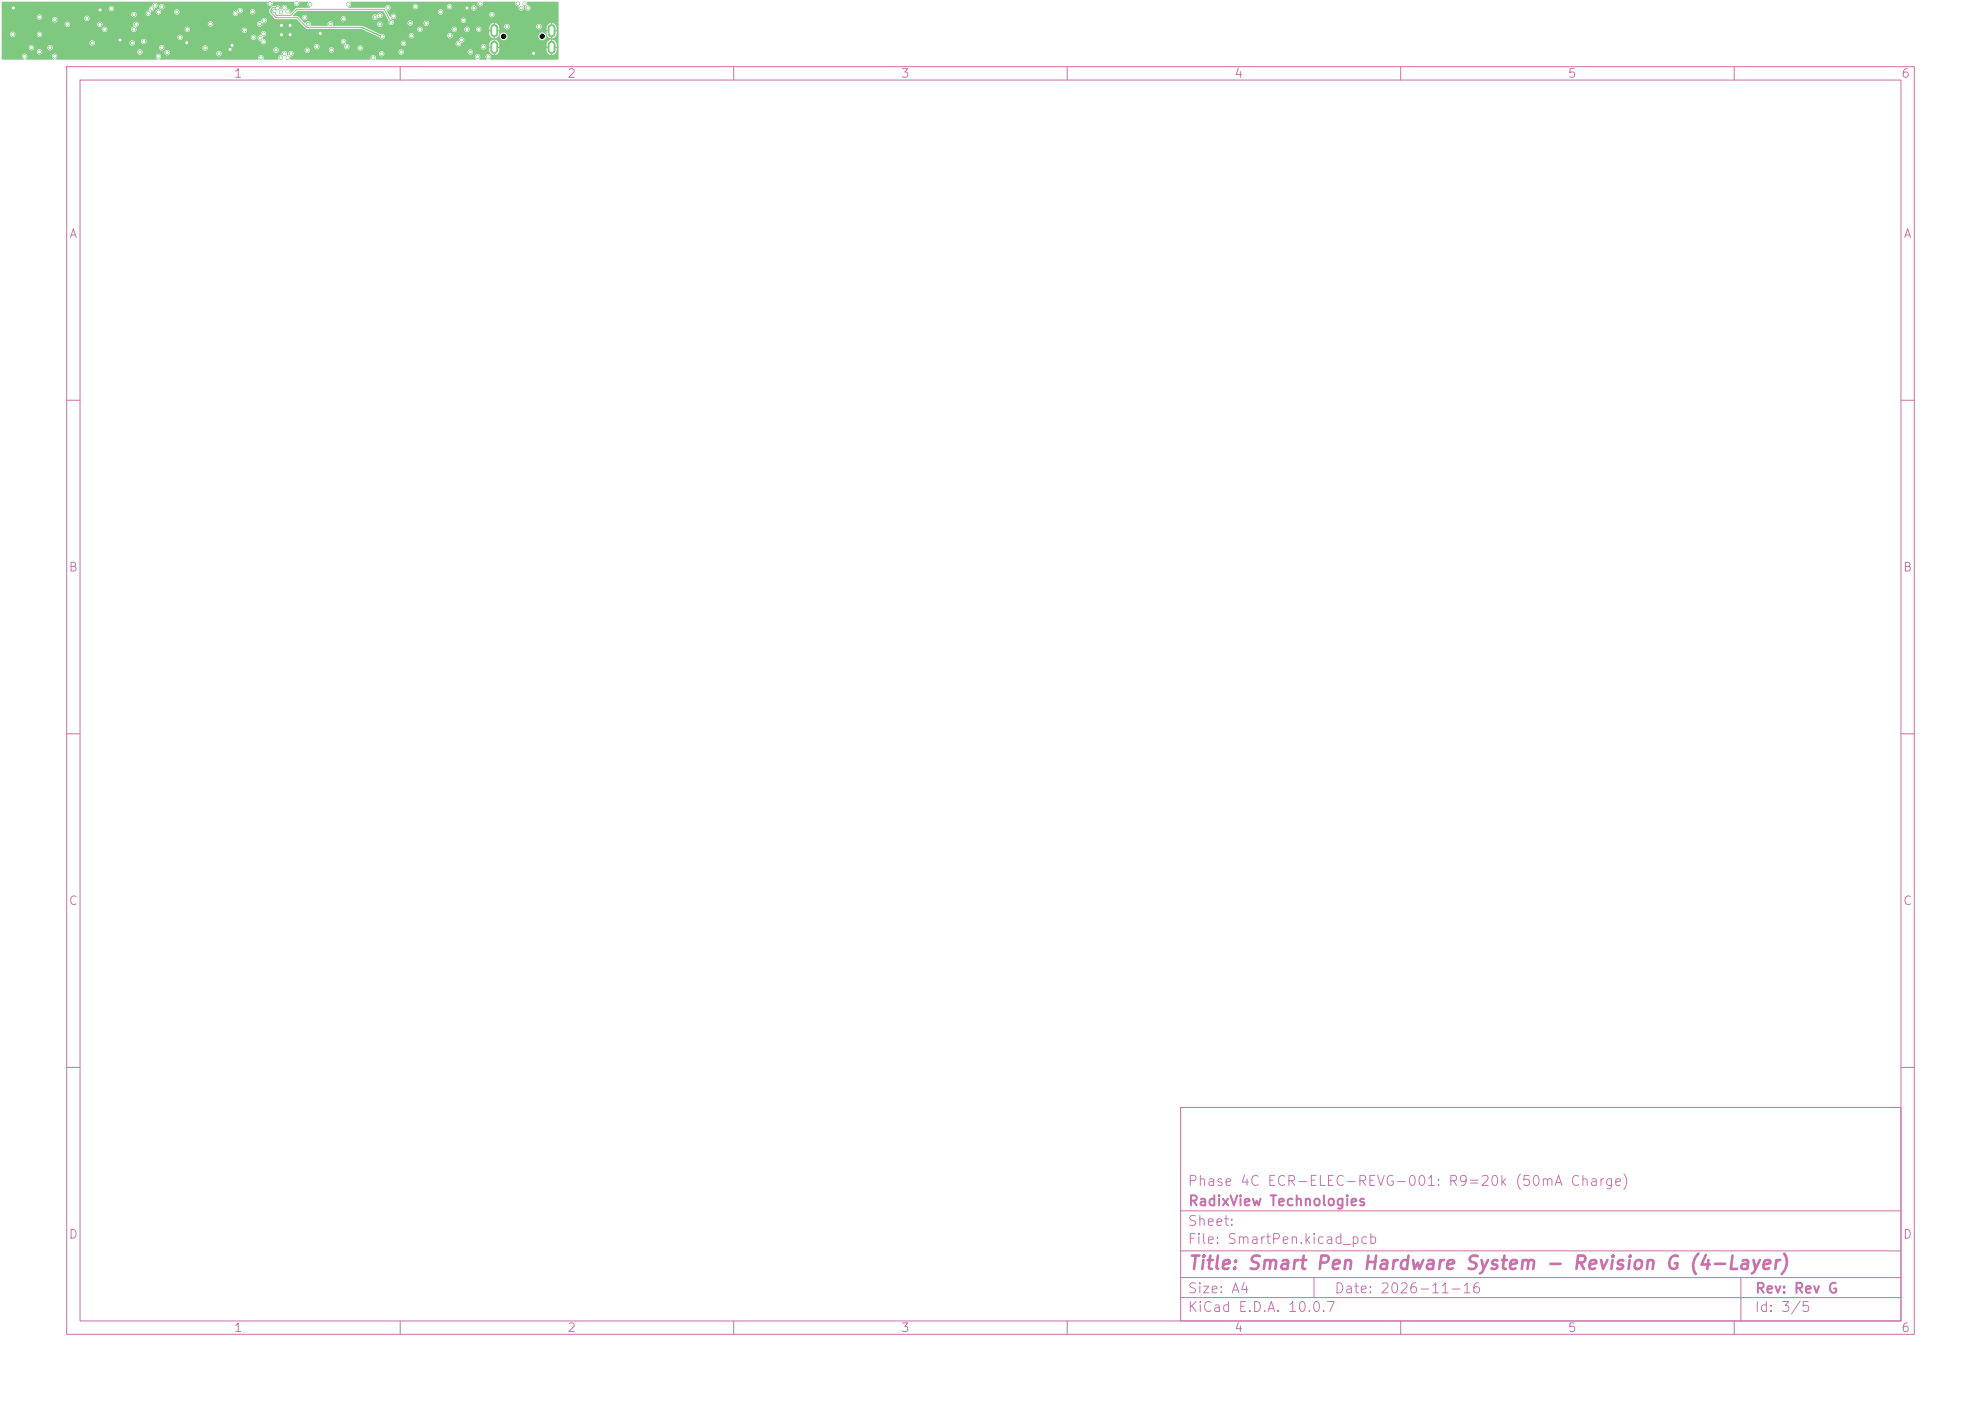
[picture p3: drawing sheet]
<svg xmlns="http://www.w3.org/2000/svg" width="297mm" height="210mm" viewBox="0 0 297 210" stroke-linecap="round" stroke-linejoin="round" font-family="sans-serif">
<defs><g id="words">
<text font-size="2" fill="#c872ab" x="178" y="190.8">Title: Smart Pen Hardware System - Revision G (4-Layer)</text>
<g font-size="1.5" fill="#c872ab">
<text x="178" y="178.1">Phase 4C ECR-ELEC-REVG-001: R9=20k (50mA Charge)</text>
<text x="178" y="184.1">Sheet:</text>
<text x="178" y="181.1">RadixView Technologies</text>
<text x="178" y="186.8">File: SmartPen.kicad_pcb</text>
<text x="178" y="197">KiCad E.D.A. 10.0.7</text>
<text x="178" y="194.2">Size: A4</text>
<text x="200" y="194.2">Date: 2026-11-16</text>
<text x="263" y="197">Id: 3/5</text>
<text x="263" y="194.2">Rev: Rev G</text>
</g>
<g font-size="1.3" fill="#c872ab">
<text x="35" y="12">1</text>
<text x="85" y="12">2</text>
<text x="135" y="12">3</text>
<text x="185" y="12">4</text>
<text x="235" y="12">5</text>
<text x="285" y="12">6</text>
<text x="10.3" y="36">A</text>
<text x="285.3" y="36">A</text>
<text x="10.2" y="86">B</text>
<text x="285.2" y="86">B</text>
<text x="10.2" y="136">C</text>
<text x="285.2" y="136">C</text>
<text x="10.2" y="186">D</text>
<text x="285.2" y="186">D</text>
<text x="35" y="200">1</text>
<text x="85" y="200">2</text>
<text x="135" y="200">3</text>
<text x="185" y="200">4</text>
<text x="235" y="200">5</text>
<text x="285" y="200">6</text>
</g>
</g></defs>
<g fill="none" stroke="#c872ab" stroke-width=".15">
<path d="M10 10h277v190h-277zM12 12h273v186h-273zM60 10v2M110 10v2M160 10v2M210 10v2M260 10v2M10 60h2M285 60h2M10 110h2M285 110h2M10 160h2"/>
<path d="M177 166h108v32h-108zM285 160h2M60 198v2M110 198v2M160 198v2M177 194.5h108M177 191.5h108M177 187.5h108M177 181.5h108M197 191.5v3M210 198v2M260 198v2"/>
<path d="M261 191.5v6.5"/>
</g>
<path d="M74.1 4.2v.8M74.1 6.7v.8M82.7 4.2v.8M82.7 6.7v.8" fill="none" stroke="#7fc87f" stroke-width="1.2"/>
<g fill="#7fc87f" stroke="#7fc87f" stroke-width=".15">
<circle cx="38.9" cy="3.6" r=".25"/>
<circle cx="31.6" cy="3.6" r=".25"/>
<circle cx="34.5" cy="7.4" r=".25"/>
<circle cx="34.8" cy="6.8" r=".25"/>
<circle cx="18" cy="6" r=".25"/>
<circle cx="15" cy="1.5" r=".25"/>
<circle cx="2" cy="1.2" r=".25"/>
<circle cx="43.5" cy="3.8" r=".25"/>
<circle cx="70" cy="1.2" r=".25"/>
<circle cx="48" cy="5" r=".25"/>
<circle cx="28" cy="6.4" r=".25"/>
<circle cx="43.5" cy="5.2" r=".25"/>
<circle cx="42.2" cy="3.8" r=".25"/>
<circle cx="80" cy="8" r=".25"/>
<circle cx="42.2" cy="5.2" r=".25"/>
<circle cx="68.1" cy="4.4" r=".25"/>
<circle cx="28.1" cy="4.4" r=".25"/>
<circle cx="63" cy="4.4" r=".25"/>
<circle cx="70" cy="4.4" r=".25"/>
<circle cx="30.8" cy="7.2" r=".25"/>
<circle cx="32.8" cy="8.1" r=".25"/>
<circle cx="42.6" cy="8.1" r=".25"/>
<circle cx="80.8" cy="4" r=".25"/>
<circle cx="61.7" cy="5.4" r=".25"/>
<circle cx="67.4" cy="5.3" r=".25"/>
<circle cx="71.8" cy="4.4" r=".25"/>
<circle cx="76" cy="4" r=".25"/>
<circle cx="73.7" cy="2.2" r=".25"/>
<circle cx="73.2" cy="8.5" r=".25"/>
<circle cx="77.6" cy=".6" r=".25"/>
<circle cx="72" cy=".6" r=".25"/>
<circle cx="78.6" cy=".6" r=".25"/>
<circle cx="71.6" cy="8.5" r=".25"/>
<circle cx="79.1" cy="1.2" r=".25"/>
<circle cx="71" cy="1.2" r=".25"/>
<circle cx="78.1" cy="1.2" r=".25"/>
<circle cx="36.6" cy="4.5" r=".25"/>
<circle cx="68.7" cy="6.6" r=".25"/>
<circle cx="56.2" cy="2.6" r=".25"/>
<circle cx="25.1" cy="7.9" r=".25"/>
<circle cx="20.1" cy="2.2" r=".25"/>
<circle cx="5.9" cy="5.2" r=".25"/>
<circle cx="46.1" cy="7.5" r=".25"/>
<circle cx="44.5" cy=".5" r=".25"/>
<circle cx="21.6" cy="6.2" r=".25"/>
<circle cx="13.8" cy="6.4" r=".25"/>
<circle cx="49.7" cy="7.5" r=".25"/>
<circle cx="37.9" cy="1.8" r=".25"/>
<circle cx="69.5" cy="3.1" r=".25"/>
<circle cx="40.5" cy=".5" r=".25"/>
<circle cx="5.9" cy="7.8" r=".25"/>
<circle cx="56.9" cy="3.6" r=".25"/>
<circle cx="51.5" cy="2.8" r=".25"/>
<circle cx="20.1" cy="4.4" r=".25"/>
<circle cx="8.2" cy="3" r=".25"/>
<circle cx="1.9" cy="5.2" r=".25"/>
<circle cx="60.1" cy="7.8" r=".25"/>
<circle cx="5.9" cy="2.6" r=".25"/>
<circle cx="35.3" cy="2" r=".25"/>
<circle cx="19.8" cy="6.4" r=".25"/>
<circle cx="45.7" cy="2.6" r=".25"/>
<circle cx="58.2" cy="1.1" r=".25"/>
<circle cx="42.6" cy="1.1" r=".25"/>
<circle cx="58.6" cy="3.4" r=".25"/>
<circle cx="41.1" cy="1.6" r=".25"/>
<circle cx="41.6" cy="1.2" r=".25"/>
<circle cx="57.3" cy="5.5" r=".25"/>
<circle cx="43.1" cy="1.7" r=".25"/>
<circle cx="57" cy="2.3" r=".25"/>
<circle cx="7.5" cy="7.1" r=".25"/>
<circle cx="27" cy="5.6" r=".25"/>
<circle cx="24.3" cy="7.1" r=".25"/>
<circle cx="38" cy="5.6" r=".25"/>
<circle cx="4.7" cy="7.1" r=".25"/>
<circle cx="39.5" cy="5.1" r=".25"/>
<circle cx="8.2" cy="8.4" r=".25"/>
<circle cx="23.8" cy="8.4" r=".25"/>
<circle cx="3.7" cy="8.4" r=".25"/>
<circle cx="10.1" cy="3.6" r=".25"/>
<circle cx="20.4" cy="3.6" r=".25"/>
<circle cx="15" cy="3.6" r=".25"/>
<circle cx="22.2" cy="2" r=".25"/>
<circle cx="21" cy="7.8" r=".25"/>
<circle cx="22.7" cy="1.3" r=".25"/>
<circle cx="16.7" cy="1.3" r=".25"/>
<circle cx="23.3" cy=".8" r=".25"/>
<circle cx="15.7" cy="4.4" r=".25"/>
<circle cx="23.8" cy="1.8" r=".25"/>
<circle cx="26.5" cy="1.8" r=".25"/>
<circle cx="66" cy="1.8" r=".25"/>
<circle cx="24.2" cy="1" r=".25"/>
<circle cx="46.2" cy="3.6" r=".25"/>
<circle cx="49.5" cy="3.6" r=".25"/>
<circle cx="39.5" cy="6.2" r=".25"/>
<circle cx="51.5" cy="6.2" r=".25"/>
<circle cx="41.4" cy="7.5" r=".25"/>
<circle cx="39" cy="5.7" r=".25"/>
<circle cx="47.5" cy="7" r=".25"/>
<circle cx="13" cy="2.8" r=".25"/>
<circle cx="39.6" cy="3.1" r=".25"/>
<circle cx="36" cy="1.6" r=".25"/>
<circle cx="42.1" cy="1.8" r=".25"/>
<circle cx="46.5" cy=".6" r=".25"/>
<circle cx="52.2" cy=".6" r=".25"/>
<circle cx="72.5" cy="7" r=".25"/>
<circle cx="69.2" cy="6" r=".25"/>
<circle cx="52" cy="7" r=".25"/>
<circle cx="54" cy="7.2" r=".25"/>
<circle cx="70.5" cy="7.8" r=".25"/>
<circle cx="43.6" cy="8.1" r=".25"/>
<circle cx="57.2" cy="8.1" r=".25"/>
<circle cx="55.9" cy="8.7" r=".25"/>
<circle cx="43.1" cy="8.6" r=".25"/>
<circle cx="42.1" cy="8.6" r=".25"/>
<circle cx="39.1" cy="8.7" r=".25"/>
<circle cx="59" cy="2.4" r=".25"/>
<circle cx="60.5" cy="6.5" r=".25"/>
<circle cx="61.5" cy="3.4" r=".25"/>
<circle cx="63.9" cy="3.5" r=".25"/>
<circle cx="67.4" cy="1" r=".25"/>
<circle cx="62.3" cy="1" r=".25"/>
</g>
<path d="M41.1 1.7l.3 .6h2.2l.9-.9h13.1l1 2M41.6 1.2h-.7l-.3 .4 .1 .4 .6 .6 3.2 .1 1.6 1.4h8.1l3.1 1.4M54.4 4.2h.1M55.9 4.9h.1" fill="none" stroke="#7fc87f" stroke-width=".15"/>
<path d="M.3 .3h39.8a.43 .43 0 0 0 .5 .6 .43 .43 0 0 0 .3-.6h3.2a.43 .43 0 0 0 .4 .6 .43 .43 0 0 0 .4-.6h1.3a.48 .48 0 0 0 .3 .8l-2 .1-1 .9-.1-.1a.47 .47 0 0 0 .1-.5 .47 .47 0 0 0-.5-.3 .43 .43 0 0 0-.5-.4 .43 .43 0 0 0-.3 .6h-.1a.48 .48 0 0 0-.2-.5 .48 .48 0 0 0-.6 0l-.5 .1-.4 .6 .1 .5 .7 .7 .2 .1h3l1.6 1.4h8.1l2.7 1.2a.43 .43 0 0 0 .6 .4 .43 .43 0 0 0 .2-.6h3.7v.1a.4 .4 0 0 0 .5 .3 .4 .4 0 0 0 .3-.4h4.9v.1a.4 .4 0 0 0 .7 .3 .4 .4 0 0 0 0-.7 .4 .4 0 0 0-.7 .3h-4.9v-.1a.4 .4 0 0 0-.5-.3 .4 .4 0 0 0-.3 .4h-3.7l-.1-.2h-.4l-1.8-.8h7.3a.4 .4 0 0 0 .4 .5 .4 .4 0 0 0 .4-.5h4.3l.2 .4a.4 .4 0 0 0 .4 0 .4 .4 0 0 0 .2-.4h1.1v.2a.4 .4 0 0 0 .5 .3 .4 .4 0 0 0 .3-.5h1v.2a.4 .4 0 0 0 .5 .3 .4 .4 0 0 0 .2-.7h1.3v.4h.4v.2h-.4v.5l.3 .5h.3v-.4h.2v.4h.3l.3-.3h.1a.58 .58 0 0 0 .6 .6 .58 .58 0 0 0 .6-.6h4.6v.1a.58 .58 0 0 0 .9 .4 .58 .58 0 0 0 0-.9 .58 .58 0 0 0-.9 .4h-4.6l-.1-.2a.58 .58 0 0 0-.6-.3 .58 .58 0 0 0-.5 .5h-.1v-.7h-.4v-.2h.4v-.6h.8a.4 .4 0 0 0 .4 .5 .4 .4 0 0 0 .4-.5h4l.1 .3a.4 .4 0 0 0 .7-.1h.8v.4h.4v.2h-.4v.5l.2 .4 .4 .1v-.4h.2v.4a.82 .82 0 0 0 .6-1h-.4v-.2h.4v-.4l-.1-.4-.4-.2h-.1v.4h-.2v-.4l-.5 .2-.1 .4h-.8a.4 .4 0 0 0-.3-.5 .4 .4 0 0 0-.5 .3h-4v-.1a.4 .4 0 0 0-.5-.2 .4 .4 0 0 0-.3 .3h-.8l-.2-.3-.4-.1v.4h-.2v-.4l-.5 .2-.1 .4h-1.3a.4 .4 0 0 0-.4-.1 .4 .4 0 0 0-.3 .3h-1v-.1a.4 .4 0 0 0-.5-.2 .4 .4 0 0 0-.3 .3h-1.1v-.1a.4 .4 0 0 0-.5-.2 .4 .4 0 0 0-.3 .3h-4.3l-.1-.1a.4 .4 0 0 0-.4-.2 .4 .4 0 0 0-.3 .3h-7.3l-1-.4-4.4-.1v-.2h6.6v.1a.4 .4 0 0 0 .7 .3 .4 .4 0 0 0 0-.7 .4 .4 0 0 0-.7 .3l-6.6-.1a.43 .43 0 0 0-.6-.3 .43 .43 0 0 0-.2 .7l-2.6-.1a.43 .43 0 0 0-.2-.6 .43 .43 0 0 0-.6 .3l-.9-.9h.5v.3a.4 .4 0 0 0 .7-.1h5.1v.1a.4 .4 0 0 0 .6 .3 .4 .4 0 0 0 0-.7h4.1v.1a.44 .44 0 0 0 .5 .4 .44 .44 0 0 0 .4-.4 .41 .41 0 0 0 .6-.1 .41 .41 0 0 0-.2-.6 .41 .41 0 0 0-.5 .4l-.1-.1a.4 .4 0 0 0-.7 .3h-4.1a.4 .4 0 0 0-.6 .3h-5.1v-.3a.4 .4 0 0 0-.4-.3 .4 .4 0 0 0-.3 .4l-1.4-.2 .7-.8h12.8l.9 1.6a.4 .4 0 0 0 .2 .5 .4 .4 0 0 0 .6-.3h2v.1a.4 .4 0 0 0 .4 .3 .4 .4 0 0 0 .4-.4h1.6v.2a.4 .4 0 0 0 .6 .2 .4 .4 0 0 0 0-.6 .4 .4 0 0 0-.6 .2h-1.6a.4 .4 0 0 0-.4-.4 .4 .4 0 0 0-.4 .4h-2l-.3-.4h10.3v.1a.4 .4 0 0 0 .6 .3 .4 .4 0 0 0 0-.7 .4 .4 0 0 0-.6 .3h-10.3l-.1-.1-.1-.1 .1-.1a.41 .41 0 0 0 .7-.1 .41 .41 0 0 0-.4-.6 .41 .41 0 0 0-.4 .6h-.1l-.5-.9h7.6l.1 .3 .3 .2 7.3-.1v.2a.4 .4 0 0 0 .7 .2 .4 .4 0 0 0 0-.6 .4 .4 0 0 0-.7 .2h-7a.4 .4 0 0 0 0-.6 .4 .4 0 0 0-.7 .2h-7.6v-.2a.4 .4 0 0 0 .5-.1 .4 .4 0 0 0 0-.5h3.4v.2a.4 .4 0 0 0 .5 .3 .4 .4 0 0 0 .3-.5h4.3v.2a.4 .4 0 0 0 .4 .3 .4 .4 0 0 0 .4-.3h2.8v.2a.4 .4 0 0 0 .7 .2 .4 .4 0 0 0 0-.6 .4 .4 0 0 0-.7 .2h-2.8a.4 .4 0 0 0-.3-.5 .4 .4 0 0 0-.5 .3h-4.3v-.1a.4 .4 0 0 0-.5-.2 .4 .4 0 0 0-.3 .3h-3.4a.45 .45 0 0 0-.5-.1 .45 .45 0 0 0-.3 .4l-5.5-.1a.51 .51 0 0 0 .3-.8h19.2a.43 .43 0 0 0 .4 .7 .43 .43 0 0 0 .3-.7h4.9a.46 .46 0 0 0 0 .5 .46 .46 0 0 0 .5 .2 .43 .43 0 0 0 .4 .6 .43 .43 0 0 0 .3-.6h.3a.41 .41 0 0 0 .2 .6 .41 .41 0 0 0 .6-.4 .41 .41 0 0 0-.6-.4v-.5h4.7v8.6h-10.3a.43 .43 0 0 0 .1-.6 .43 .43 0 0 0-.7 0l.2 .6h-1.2a.43 .43 0 0 0 .1-.6 .43 .43 0 0 0-.7 0l.2 .6h-15.1a.44 .44 0 0 0-.4-.7 .44 .44 0 0 0-.3 .7h-12.1v-.4l.4-.1 .1-.4h12.8a.4 .4 0 0 0 .6 .4 .4 .4 0 0 0 .1-.6h2.2v.1a.4 .4 0 0 0 .5 .3 .4 .4 0 0 0 .3-.5h9.6v.2a.4 .4 0 0 0 .6 .2 .4 .4 0 0 0 0-.6 .4 .4 0 0 0-.6 .2h-9.6v-.1a.4 .4 0 0 0-.5-.2 .4 .4 0 0 0-.3 .4l-2.2-.1a.4 .4 0 0 0-.7 .3l-12.8-.1a.43 .43 0 0 0-.6-.2 .43 .43 0 0 0-.2 .5h-.1a.46 .46 0 0 0-.2-.5 .46 .46 0 0 0-.6 .1l-.1 .4a.46 .46 0 0 0-.4 .7h-2.3a.43 .43 0 0 0-.4-.7 .43 .43 0 0 0-.3 .7h-15a.4 .4 0 0 0 .4-.6 .4 .4 0 0 0-.6-.1 .4 .4 0 0 0 0 .6v.1h-15.3a.4 .4 0 0 0 .3-.6 .4 .4 0 0 0-.6-.1 .4 .4 0 0 0 0 .6v.1h-4.2a.4 .4 0 0 0 .3-.6 .4 .4 0 0 0-.6-.1 .4 .4 0 0 0 0 .6v.1h-3.2v-1.2h5.2a.4 .4 0 0 0 .4 .5 .4 .4 0 0 0 .4-.5h14.3v.2a.4 .4 0 0 0 .4 .3 .4 .4 0 0 0 .4-.4h3.3v.3a.4 .4 0 0 0 .4 .2 .4 .4 0 0 0 .3-.3h7v.1a.4 .4 0 0 0 .6 .3 .4 .4 0 0 0 0-.7 .4 .4 0 0 0-.6 .3h-6.9a.4 .4 0 0 0-.4-.5 .4 .4 0 0 0-.4 .3h-3.3l-.1-.2a.4 .4 0 0 0-.4-.2 .4 .4 0 0 0-.3 .3h-14.3v-.1a.4 .4 0 0 0-.4-.2 .4 .4 0 0 0-.4 .3h-5.2v-.6h4v.1a.4 .4 0 0 0 .5 .3 .4 .4 0 0 0 .3-.4h2v.1a.4 .4 0 0 0 .5 .3 .4 .4 0 0 0 .3-.4h15.9v.1a.4 .4 0 0 0 .5 .3 .4 .4 0 0 0 .4-.4h5.7v.3a.41 .41 0 0 0 .7 0h9.9v.2a.4 .4 0 0 0 .4 .3 .4 .4 0 0 0 .4-.4h3.9v.1a.4 .4 0 0 0 .5 .3 .4 .4 0 0 0 .3-.5h2.8v.1a.4 .4 0 0 0 .6 .3 .4 .4 0 0 0 0-.6 .4 .4 0 0 0-.6 .2h-2.8l-.2-.2a.4 .4 0 0 0-.6 .3h-3.9v-.2a.4 .4 0 0 0-.5-.2 .4 .4 0 0 0-.3 .3h-9.9l.1-.3-.1-.2h16a.4 .4 0 0 0 .5 .5 .4 .4 0 0 0 .2-.7 .4 .4 0 0 0-.7 .1v.1h-16a.4 .4 0 0 0-.5-.1 .4 .4 0 0 0-.2 .3h-5.7a.4 .4 0 0 0-.4-.4 .4 .4 0 0 0-.5 .4h-15.9v-.1a.4 .4 0 0 0-.5-.3 .4 .4 0 0 0-.3 .4h-2v-.1a.4 .4 0 0 0-.5-.3 .4 .4 0 0 0-.3 .4h-4v-.7h13.1v.1a.4 .4 0 0 0 .5 .3 .4 .4 0 0 0 .3-.4h5.2v.1a.4 .4 0 0 0 .6 .3 .4 .4 0 0 0 .1-.6h1.1v.1a.4 .4 0 0 0 .6 .3 .4 .4 0 0 0 0-.7 .4 .4 0 0 0-.6 .3l-1.1-.1a.4 .4 0 0 0-.7 .3h-5.2v-.1a.4 .4 0 0 0-.4-.3 .4 .4 0 0 0-.4 .4h-13.1v-1.3h1.2v.1a.4 .4 0 0 0 .5 .4 .4 .4 0 0 0 .3-.5h3.2l.1 .3 .3 .2 20.7-.1a.4 .4 0 0 0 .4 .5 .4 .4 0 0 0 .4-.5h10.2v.2a.4 .4 0 0 0 .4 .3 .4 .4 0 0 0 .4-.4h.2l.2 .4 .3 .1a.41 .41 0 0 0 .3 .5 .41 .41 0 0 0 .5-.4h11.2l.2 .4h.4a.43 .43 0 0 0 0 .7 .43 .43 0 0 0 .7-.1l1.2-.1v.2a.4 .4 0 0 0 .5 .3 .4 .4 0 0 0 .2-.6h17.8v.1a.4 .4 0 0 0 .4 .3 .4 .4 0 0 0 .4-.4 .4 .4 0 0 0-.3-.4h.8v.4h.4v.2h-.4v.5l.2 .4 .4 .1v-.4h.2v.4a.82 .82 0 0 0 .6-1h-.4v-.2h.4v-.4h7.2v.4h.4v.2h-.4v.7l.2 .2 .4 .1v-.4h.2v.4a.82 .82 0 0 0 .6-1h-.4v-.2h.4v-.4l-.1-.4-.5-.2v.4h-.2v-.4h-.1l-.4 .2-.1 .4h-7.2l-.1-.4-.4-.2h-.1v.4h-.2v-.4l-.5 .2-.1 .4-1.1 .1-.2 .3h-17.8a.4 .4 0 0 0-.4-.2 .4 .4 0 0 0-.3 .3h-1.2v-.2a.5 .5 0 0 0-.6-.3v-.2h8.3v.2a.4 .4 0 0 0 .4 .3 .4 .4 0 0 0 .4-.4h7.4v.1a.43 .43 0 0 0 .5 .4 .43 .43 0 0 0 .4-.6 .41 .41 0 0 0 .4-.4 .41 .41 0 0 0-.5-.4 .41 .41 0 0 0-.3 .5l-.3 .1-.2 .3h-7.4v-.2a.4 .4 0 0 0-.5-.2 .4 .4 0 0 0-.3 .3h-8.2a.4 .4 0 0 0-.3-.5 .4 .4 0 0 0-.5 .3h-11.2l-.2-.3-.3-.1v-.3a.41 .41 0 0 0 .5-.5 .41 .41 0 0 0-.5-.3 .41 .41 0 0 0-.3 .6l-.3 .1-.2 .2h-.2v-.2a.4 .4 0 0 0-.5-.2 .4 .4 0 0 0-.3 .3h-10.2v-.1a.4 .4 0 0 0-.5-.2 .4 .4 0 0 0-.3 .3h-20.5a.4 .4 0 0 0 .1-.7 .4 .4 0 0 0-.7 .3h-3.2v-.1a.4 .4 0 0 0-.5-.2 .4 .4 0 0 0-.3 .3h-1.2v-.8h15l.2 .4a.4 .4 0 0 0 .4 0 .4 .4 0 0 0 .2-.4h3.6l.1 .4a.4 .4 0 0 0 .5 0 .4 .4 0 0 0 .2-.4h7.2l.1 .4a.4 .4 0 0 0 .7-.2h7.7v.1a.4 .4 0 0 0 .7 .3 .4 .4 0 0 0 0-.7 .4 .4 0 0 0-.7 .3h-7.7a.4 .4 0 0 0-.3-.5 .4 .4 0 0 0-.5 .3h-7.2l-.1-.2a.41 .41 0 0 0 .4-.6h10.4v.1a.4 .4 0 0 0 .4 .4 .4 .4 0 0 0 .4-.5h6.5v.1a.43 .43 0 0 0 .6 .4 .43 .43 0 0 0 .3-.6 .41 .41 0 0 0 .6-.2 .41 .41 0 0 0-.4-.5 .41 .41 0 0 0-.4 .5h-.1a.4 .4 0 0 0-.6 .3h-6.5l-.1-.1a.4 .4 0 0 0-.4-.2 .4 .4 0 0 0-.3 .3h-10.4a.43 .43 0 0 0-.7-.2 .43 .43 0 0 0 0 .7l-.3 .1-.1 .2h-3.6v-.1a.4 .4 0 0 0-.5-.2 .4 .4 0 0 0-.3 .3h-15v-.7h9.4v.1a.4 .4 0 0 0 .5 .3 .4 .4 0 0 0 .3-.4h4.1v.1a.4 .4 0 0 0 .6 .3 .4 .4 0 0 0 0-.7 .4 .4 0 0 0-.6 .3h-4.1v-.1a.4 .4 0 0 0-.5-.2 .4 .4 0 0 0-.3 .3h-9.4v-1.1h5.2l.1 .3 .3 .2 1.9-.1v.1a.4 .4 0 0 0 .6 .3 .4 .4 0 0 0 .1-.6h4.1v.1a.4 .4 0 0 0 .6 .3 .4 .4 0 0 0 0-.7 .4 .4 0 0 0-.6 .3l-4.1-.1a.4 .4 0 0 0-.7 .3h-1.6a.4 .4 0 0 0-.1-.7 .4 .4 0 0 0-.6 .3h-5.2v-.4h19.4v.2a.4 .4 0 0 0 .5 .3 .4 .4 0 0 0 .2-.7h1.4v.2a.41 .41 0 0 0 .6 .3 .41 .41 0 0 0 .2-.7h.7l.2 .4a.4 .4 0 0 0 .5 0 .4 .4 0 0 0 .2-.4h1.9l.2 .4a.4 .4 0 0 0 .6-.1h8v.1a.44 .44 0 0 0 .5 .3 .44 .44 0 0 0 .4-.5v.1a.4 .4 0 0 0 .6-.3h1.1v.1a.4 .4 0 0 0 .6 .3 .4 .4 0 0 0 0-.7 .4 .4 0 0 0-.6 .3h-1.1a.43 .43 0 0 0-.4-.5 .43 .43 0 0 0-.5 .5 .41 .41 0 0 0-.6 .3h-8a.4 .4 0 0 0-.3-.6 .4 .4 0 0 0-.5 .3h-1.9l-.1-.1a.4 .4 0 0 0-.4-.2 .4 .4 0 0 0-.4 .3h-.7l.5-.2a.36 .36 0 0 1 .4-.4l.1-.2h.2v.2a.4 .4 0 0 0 .7 .2 .4 .4 0 0 0 0-.6 .4 .4 0 0 0-.7 .2h-.2a.43 .43 0 0 0-.4-.5 .43 .43 0 0 0-.4 .5 .46 .46 0 0 0-.4 .7 .43 .43 0 0 0-.6 .3h-1.5a.4 .4 0 0 0-.6 .2h-19.4v-.9h16v.2a.4 .4 0 0 0 .6 .2 .4 .4 0 0 0 0-.6 .4 .4 0 0 0-.6 .2h-16z" fill="#7fc87f"/>
<g fill="#fff" stroke="#fff" stroke-width=".15">
<circle cx="38.9" cy="3.6" r=".15"/>
<circle cx="31.6" cy="3.6" r=".15"/>
<circle cx="34.5" cy="7.4" r=".15"/>
<circle cx="34.8" cy="6.8" r=".15"/>
<circle cx="18" cy="6" r=".15"/>
<circle cx="15" cy="1.5" r=".15"/>
<circle cx="2" cy="1.2" r=".15"/>
<circle cx="43.5" cy="3.8" r=".15"/>
<circle cx="70" cy="1.2" r=".15"/>
<circle cx="48" cy="5" r=".15"/>
<circle cx="28" cy="6.4" r=".15"/>
<circle cx="43.5" cy="5.2" r=".15"/>
<circle cx="42.2" cy="3.8" r=".15"/>
<circle cx="80" cy="8" r=".15"/>
<circle cx="42.2" cy="5.2" r=".15"/>
<circle cx="68.1" cy="4.4" r=".15"/>
<circle cx="28.1" cy="4.4" r=".15"/>
<circle cx="63" cy="4.4" r=".15"/>
<circle cx="70" cy="4.4" r=".15"/>
<circle cx="30.8" cy="7.2" r=".15"/>
<circle cx="32.8" cy="8" r=".15"/>
<circle cx="42.6" cy="8" r=".15"/>
<circle cx="80.8" cy="4" r=".15"/>
<circle cx="61.7" cy="5.3" r=".15"/>
<circle cx="67.5" cy="5.3" r=".15"/>
<circle cx="71.8" cy="4.4" r=".15"/>
<circle cx="76" cy="4" r=".15"/>
<circle cx="73.7" cy="2.2" r=".15"/>
<circle cx="73.2" cy="8.5" r=".15"/>
<circle cx="77.6" cy=".6" r=".15"/>
<circle cx="72" cy=".6" r=".15"/>
<circle cx="78.6" cy=".6" r=".15"/>
<circle cx="71.6" cy="8.5" r=".15"/>
<circle cx="79.2" cy="1.2" r=".15"/>
<circle cx="71" cy="1.2" r=".15"/>
<circle cx="78.2" cy="1.2" r=".15"/>
<circle cx="36.6" cy="4.5" r=".15"/>
<circle cx="68.7" cy="6.6" r=".15"/>
<circle cx="56.2" cy="2.6" r=".15"/>
<circle cx="25.1" cy="7.9" r=".15"/>
<circle cx="20.1" cy="2.2" r=".15"/>
<circle cx="5.9" cy="5.2" r=".15"/>
<circle cx="46.1" cy="7.5" r=".15"/>
<circle cx="44.5" cy=".5" r=".15"/>
<circle cx="21.6" cy="6.2" r=".15"/>
<circle cx="13.8" cy="6.4" r=".15"/>
<circle cx="49.7" cy="7.5" r=".15"/>
<circle cx="37.9" cy="1.8" r=".15"/>
<circle cx="69.5" cy="3" r=".15"/>
<circle cx="40.5" cy=".5" r=".15"/>
<circle cx="5.9" cy="7.8" r=".15"/>
<circle cx="56.9" cy="3.6" r=".15"/>
<circle cx="51.5" cy="2.8" r=".15"/>
<circle cx="20.1" cy="4.4" r=".15"/>
<circle cx="8.2" cy="3" r=".15"/>
<circle cx="1.9" cy="5.2" r=".15"/>
<circle cx="60.1" cy="7.8" r=".15"/>
<circle cx="5.9" cy="2.6" r=".15"/>
<circle cx="35.3" cy="2" r=".15"/>
<circle cx="19.8" cy="6.4" r=".15"/>
<circle cx="45.7" cy="2.6" r=".15"/>
<circle cx="58.1" cy="1.2" r=".15"/>
<circle cx="42.6" cy="1.2" r=".15"/>
<circle cx="58.7" cy="3.3" r=".15"/>
<circle cx="41.1" cy="1.7" r=".15"/>
<circle cx="41.6" cy="1.2" r=".15"/>
<circle cx="57.3" cy="5.5" r=".15"/>
<circle cx="43.1" cy="1.7" r=".15"/>
<circle cx="57" cy="2.3" r=".15"/>
<circle cx="7.5" cy="7.1" r=".15"/>
<circle cx="27" cy="5.6" r=".15"/>
<circle cx="24.2" cy="7.1" r=".15"/>
<circle cx="38" cy="5.6" r=".15"/>
<circle cx="4.7" cy="7.1" r=".15"/>
<circle cx="39.5" cy="5.1" r=".15"/>
<circle cx="8.2" cy="8.4" r=".15"/>
<circle cx="23.7" cy="8.4" r=".15"/>
<circle cx="3.7" cy="8.4" r=".15"/>
<circle cx="10.1" cy="3.7" r=".15"/>
<circle cx="20.4" cy="3.7" r=".15"/>
<circle cx="15" cy="3.7" r=".15"/>
<circle cx="22.3" cy="2" r=".15"/>
<circle cx="21" cy="7.8" r=".15"/>
<circle cx="22.7" cy="1.3" r=".15"/>
<circle cx="16.7" cy="1.3" r=".15"/>
<circle cx="23.2" cy=".8" r=".15"/>
<circle cx="15.7" cy="4.4" r=".15"/>
<circle cx="23.7" cy="1.8" r=".15"/>
<circle cx="26.5" cy="1.8" r=".15"/>
<circle cx="66" cy="1.8" r=".15"/>
<circle cx="24.3" cy="1" r=".15"/>
<circle cx="46.2" cy="3.6" r=".15"/>
<circle cx="49.5" cy="3.6" r=".15"/>
<circle cx="39.5" cy="6.3" r=".15"/>
<circle cx="51.5" cy="6.3" r=".15"/>
<circle cx="41.4" cy="7.5" r=".15"/>
<circle cx="39" cy="5.7" r=".15"/>
<circle cx="47.5" cy="7" r=".15"/>
<circle cx="13" cy="2.7" r=".15"/>
<circle cx="39.6" cy="3.1" r=".15"/>
<circle cx="36" cy="1.6" r=".15"/>
<circle cx="42.1" cy="1.8" r=".15"/>
<circle cx="46.5" cy=".7" r=".15"/>
<circle cx="52.2" cy=".7" r=".15"/>
<circle cx="72.5" cy="7" r=".15"/>
<circle cx="69.2" cy="6" r=".15"/>
<circle cx="52" cy="7" r=".15"/>
<circle cx="54" cy="7.2" r=".15"/>
<circle cx="70.5" cy="7.8" r=".15"/>
<circle cx="43.6" cy="8" r=".15"/>
<circle cx="57.2" cy="8" r=".15"/>
<circle cx="55.9" cy="8.7" r=".15"/>
<circle cx="43.1" cy="8.7" r=".15"/>
<circle cx="42.1" cy="8.7" r=".15"/>
<circle cx="39.1" cy="8.7" r=".15"/>
<circle cx="59" cy="2.4" r=".15"/>
<circle cx="60.5" cy="6.5" r=".15"/>
<circle cx="61.5" cy="3.5" r=".15"/>
<circle cx="63.9" cy="3.5" r=".15"/>
<circle cx="67.4" cy="1" r=".15"/>
<circle cx="62.3" cy="1" r=".15"/>
</g>
<g fill="#000" stroke="#000" stroke-width=".15">
<circle cx="75.5" cy="5.4" r=".32"/>
<circle cx="81.3" cy="5.4" r=".32"/>
</g>
<path d="M74.1 4.2v.8M74.1 6.7v.8M82.7 4.2v.8M82.7 6.7v.8" fill="none" stroke="#fff" stroke-width=".6"/>
<use href="#words"/>
</svg>
